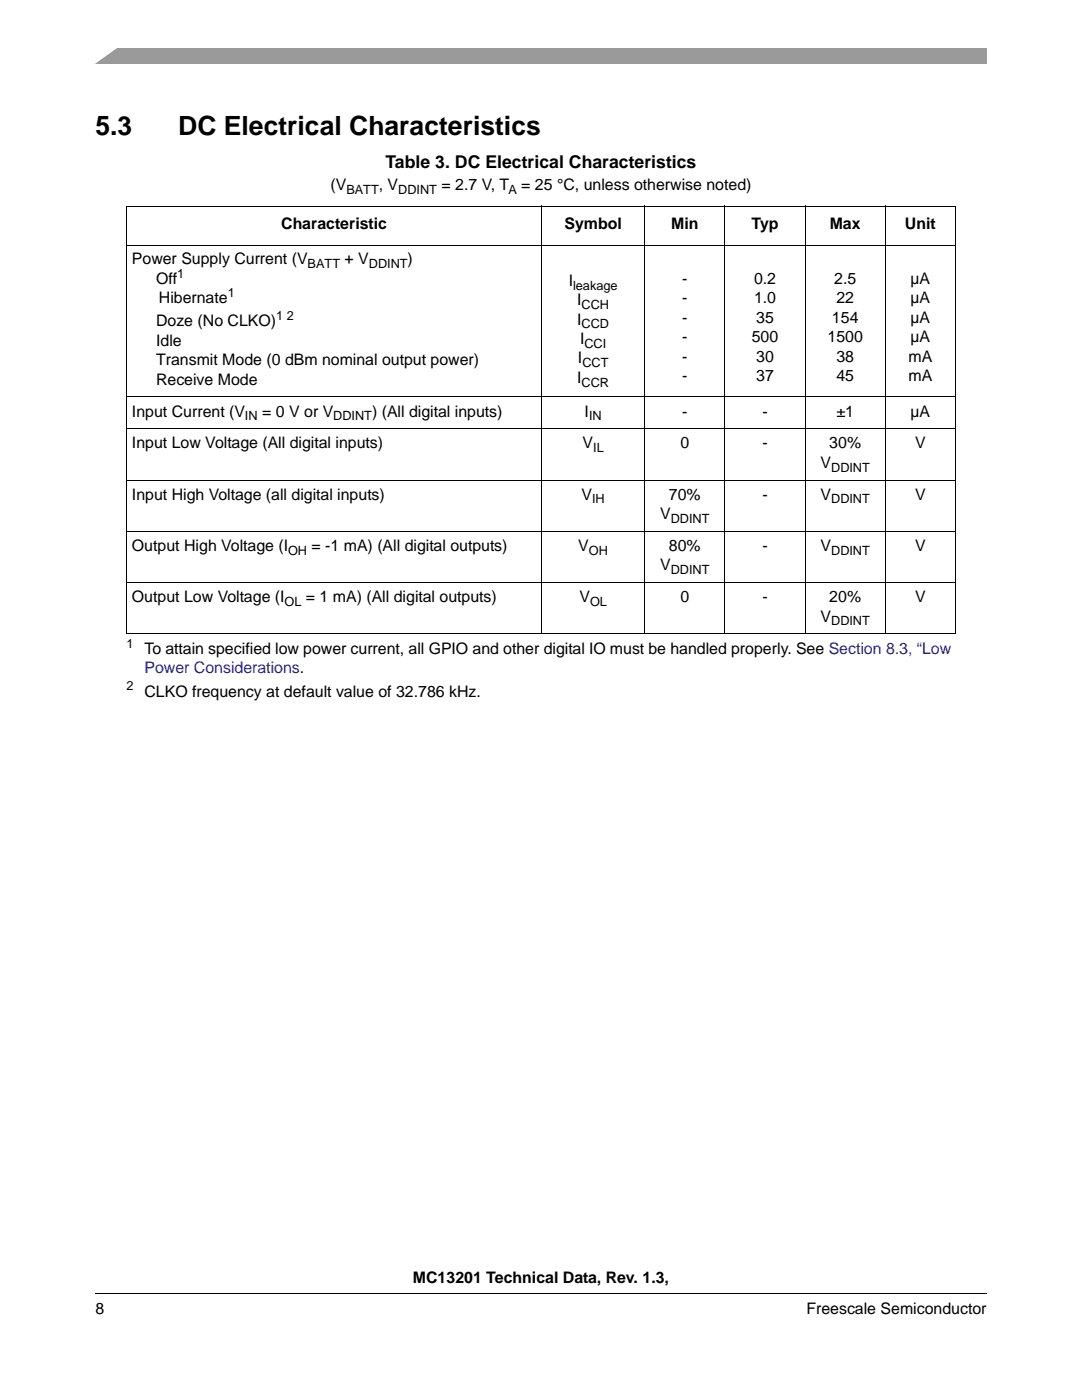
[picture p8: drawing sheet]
<svg xmlns="http://www.w3.org/2000/svg" width="216mm" height="279mm" viewBox="0 0 216 279" stroke-linecap="round" stroke-linejoin="round" font-family="sans-serif">
<defs><g id="words">
<g font-size="5.3">
<text x="19" y="27">5.3</text>
<text x="35.6" y="27">DC Electrical Characteristics</text>
</g>
<text font-size="3.5" x="76.9" y="33.6">Table 3. DC Electrical Characteristics</text>
<g font-size="3.2">
<text x="65.9" y="37.8">(V</text>
<text x="75.6" y="37.8">, V</text>
<text x="88.1" y="37.8">= 2.7 V, T</text>
<text x="104" y="37.8">= 25 °C, unless otherwise noted)</text>
<text x="56.1" y="45.7">Characteristic</text>
<text x="112.6" y="45.7">Symbol</text>
<text x="133.9" y="45.7">Min</text>
<text x="149.9" y="45.7">Typ</text>
<text x="165.6" y="45.7">Max</text>
<text x="180.6" y="45.7">Unit</text>
<text x="26.3" y="52.8">Power Supply Current (V</text>
<text x="68.7" y="52.8">+ V</text>
<text x="81.3" y="52.8">)</text>
<text x="31.1" y="56.7">Off</text>
<text x="113.5" y="57">I</text>
<text x="136.1" y="56.7">-</text>
<text x="150.5" y="56.7">0.2</text>
<text x="166.5" y="56.7">2.5</text>
<text x="181.7" y="56.7">µA</text>
<text x="31.1" y="65.1">Doze (No CLKO)</text>
<text x="31.7" y="60.5">Hibernate</text>
<text x="115.2" y="60.9">I</text>
<text x="115.2" y="64.8">I</text>
<text x="136.1" y="60.5">-</text>
<text x="136.1" y="64.4">-</text>
<text x="150.5" y="60.5">1.0</text>
<text x="150.9" y="64.4">35</text>
<text x="166" y="64.4">154</text>
<text x="166.9" y="60.5">22</text>
<text x="181.7" y="60.5">µA</text>
<text x="181.7" y="64.4">µA</text>
<text x="31.1" y="69">Idle</text>
<text x="115.7" y="68.6">I</text>
<text x="136.1" y="68.3">-</text>
<text x="150" y="68.3">500</text>
<text x="165.1" y="68.3">1500</text>
<text x="181.7" y="68.3">µA</text>
<text x="31.1" y="72.9">Transmit Mode (0 dBm nominal output power)</text>
<text x="31.1" y="76.8">Receive Mode</text>
<text x="115.2" y="76.4">I</text>
<text x="115.3" y="72.5">I</text>
<text x="136.1" y="72.2">-</text>
<text x="136.1" y="76.1">-</text>
<text x="150.9" y="72.2">30</text>
<text x="150.9" y="76.1">37</text>
<text x="166.9" y="72.2">38</text>
<text x="166.9" y="76.1">45</text>
<text x="181.3" y="72.2">mA</text>
<text x="181.3" y="76.1">mA</text>
<text x="26.3" y="83.1">Input Current (V</text>
<text x="52.3" y="83.1">= 0 V or V</text>
<text x="74.2" y="83.1">) (All digital inputs)</text>
<text x="116.7" y="83.1">I</text>
<text x="136.1" y="83.1">-</text>
<text x="152.1" y="83.1">-</text>
<text x="166.9" y="83.1">±1</text>
<text x="181.7" y="83.1">µA</text>
<text x="26.3" y="89.5">Input Low Voltage (All digital inputs)</text>
<text x="116.2" y="89.5">V</text>
<text x="135.8" y="89.5">0</text>
<text x="152.1" y="89.5">-</text>
<text x="165.5" y="89.5">30%</text>
<text x="182.6" y="89.5">V</text>
<text x="163.7" y="93.3">V</text>
<text x="26.3" y="99.7">Input High Voltage (all digital inputs)</text>
<text x="116" y="99.7">V</text>
<text x="133.5" y="99.7">70%</text>
<text x="152.1" y="99.7">-</text>
<text x="163.7" y="99.7">V</text>
<text x="182.6" y="99.7">V</text>
<text x="131.7" y="103.6">V</text>
<text x="26.3" y="109.9">Output High Voltage (I</text>
<text x="62.2" y="109.9">= -1 mA) (All digital outputs)</text>
<text x="115.4" y="109.9">V</text>
<text x="131.7" y="113.8">V</text>
<text x="133.5" y="109.9">80%</text>
<text x="152.1" y="109.9">-</text>
<text x="163.7" y="109.9">V</text>
<text x="182.6" y="109.9">V</text>
<text x="26.3" y="120.2">Output Low Voltage (I</text>
<text x="61" y="120.2">= 1 mA) (All digital outputs)</text>
<text x="115.6" y="120.2">V</text>
<text x="135.8" y="120.2">0</text>
<text x="152.1" y="120.2">-</text>
<text x="163.7" y="124">V</text>
<text x="165.5" y="120.2">20%</text>
<text x="182.6" y="120.2">V</text>
<text x="28.8" y="130.5">To attain specified low power current, all GPIO and other digital IO must be handled properly. See Section 8.3, “Low</text>
<text x="28.8" y="139">CLKO frequency at default value of 32.786 kHz.</text>
<text x="82.4" y="256.1">MC13201 Technical Data, Rev. 1.3,</text>
<text x="19.1" y="262.3">8</text>
<text x="160.9" y="262.3">Freescale Semiconductor</text>
</g>
<text font-size="3.2" fill="#1206c5" x="28.8" y="134.4">Power Considerations.</text>
<g font-size="2.5">
<text x="69.1" y="38.6">BATT</text>
<text x="79.5" y="38.6">DDINT</text>
<text x="101.5" y="38.6">A</text>
<text x="61.4" y="53.6">BATT</text>
<text x="73.6" y="53.6">DDINT</text>
<text x="35.4" y="55.4">1</text>
<text x="45.5" y="59.3">1</text>
<text x="114.4" y="57.8">leakage</text>
<text x="55.1" y="63.9">1 2</text>
<text x="116.1" y="61.7">CCH</text>
<text x="116.1" y="65.6">CCD</text>
<text x="116.6" y="69.4">CCI</text>
<text x="116.1" y="77.2">CCR</text>
<text x="116.2" y="73.3">CCT</text>
<text x="48.9" y="83.9">IN</text>
<text x="66.5" y="83.9">DDINT</text>
<text x="117.5" y="83.9">IN</text>
<text x="118.4" y="90.3">IL</text>
<text x="165.8" y="94.1">DDINT</text>
<text x="118.2" y="100.5">IH</text>
<text x="165.8" y="100.5">DDINT</text>
<text x="133.8" y="104.4">DDINT</text>
<text x="57.5" y="110.7">OH</text>
<text x="117.5" y="110.7">OH</text>
<text x="165.8" y="110.7">DDINT</text>
<text x="133.8" y="114.6">DDINT</text>
<text x="56.8" y="120.9">OL</text>
<text x="117.7" y="120.9">OL</text>
<text x="165.8" y="124.8">DDINT</text>
<text x="25.3" y="129.3">1</text>
<text x="25.3" y="137.7">2</text>
</g>
</g></defs>
<path d="M19 9.5h177.8v3.2h-177.8z" fill="#9a9a9a"/>
<path d="M17.1 9.2h6.8l-5.3 3.8h-1.5z" fill="#fff"/>
<path d="M19 257.2h177.8v2.3h-177.8z" fill="#fff"/>
<path d="M19 258.1v.1zM196.8 258.1v.1z" fill="#000"/>
<path d="M19 258.1h177.8" fill="none" stroke="#000" stroke-width=".2"/>
<path d="M25.3 126.5h165.3v1.9h-165.3z" fill="#fff"/>
<g fill="none" stroke="#000" stroke-width=".2">
<path d="M25.2 41.1h165.5M25.2 48.9h165.5M25.3 41.2v85.2M108.1 41v85.6M128.7 41v85.6M144.7 41v85.6M160.7 41v85.6M176.7 41v85.6M190.6 41.2v85.2M25.2 79.2h165.5M25.2 85.6h165.5M25.2 95.8h165.5"/>
<path d="M25.2 106h165.5M25.2 116.3h165.5M25.2 126.5h165.5"/>
</g>
<use href="#words"/>
</svg>
